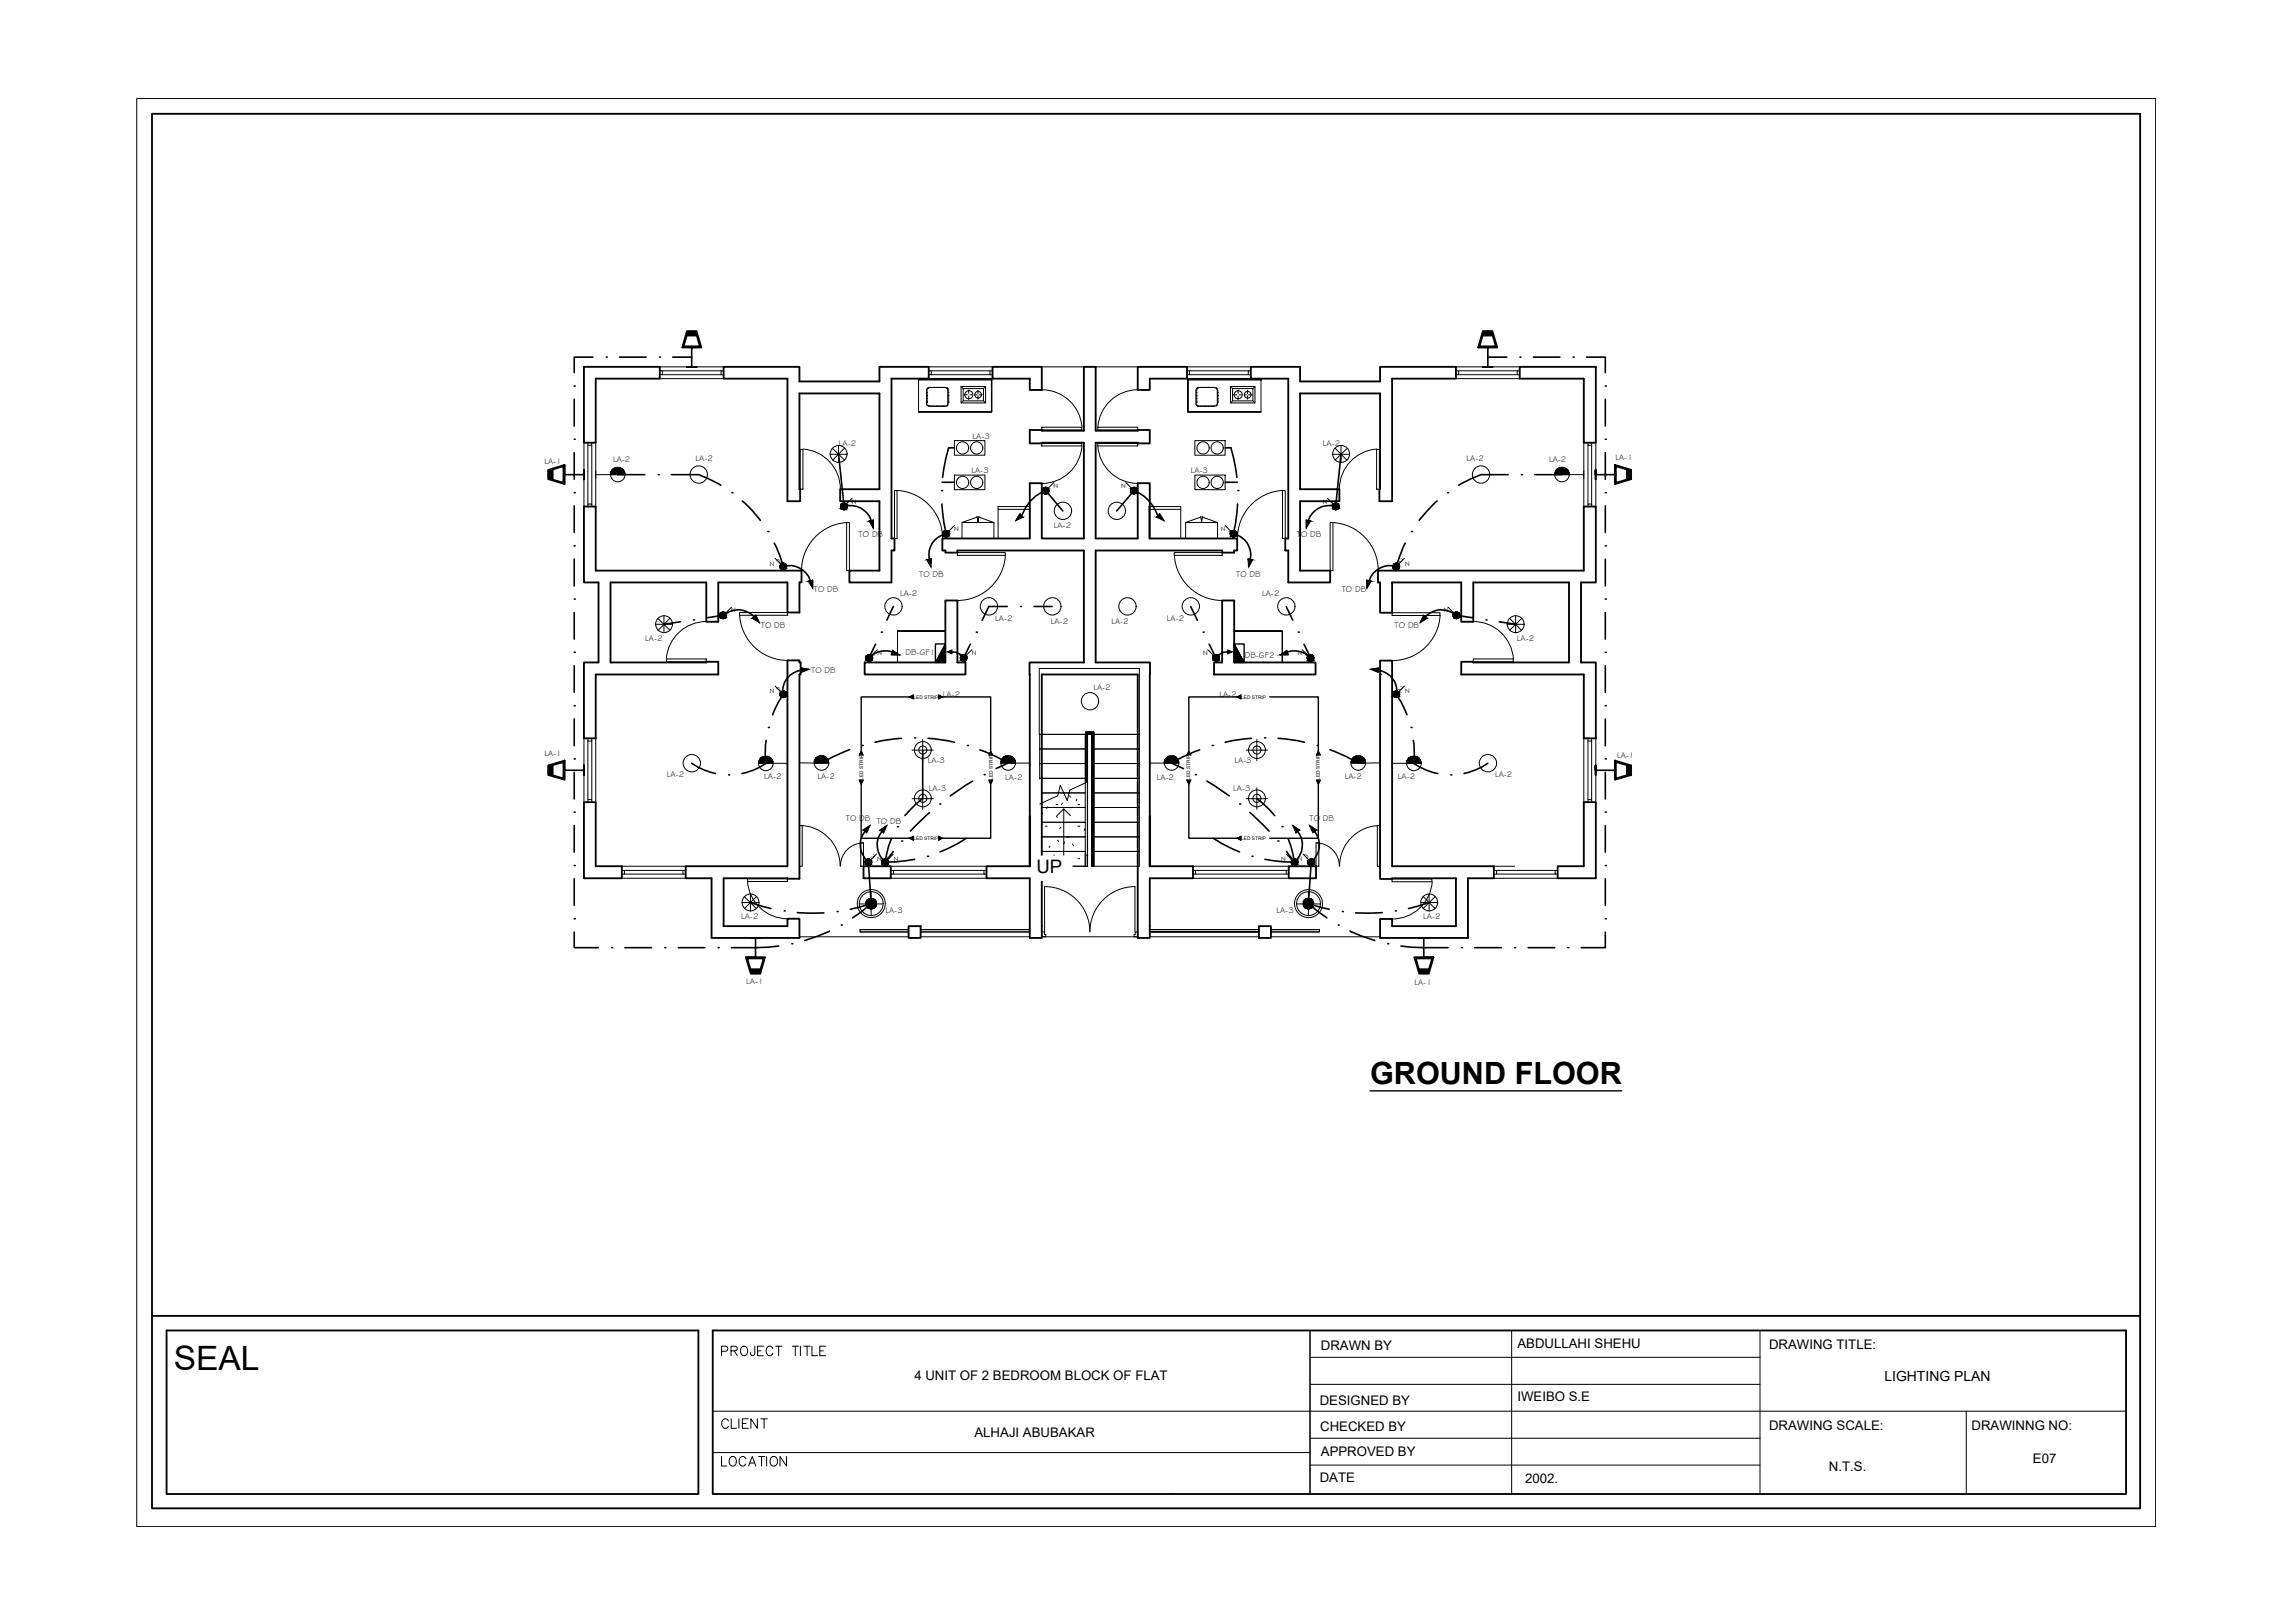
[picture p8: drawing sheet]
<svg xmlns="http://www.w3.org/2000/svg" width="420mm" height="297mm" viewBox="0 0 420 297" stroke-linecap="round" stroke-linejoin="round" font-family="sans-serif">
<defs><g id="words">
<text font-size="6.1" x="31.8" y="250.8">SEAL</text>
<text font-size="5.6" x="250.8" y="198.5">GROUND FLOOR</text>
<text font-size="4.9" x="130.9" y="269.5">LOCATION</text>
<text font-size="4.4" x="130.9" y="262.5">CLIENT</text>
<text font-size="3.4" x="189.8" y="159.7">UP</text>
<text font-size="2.6" x="345" y="252.7">LIGHTING PLAN</text>
<g font-size="2.4">
<text x="241.8" y="247">DRAWN BY</text>
<text x="277.8" y="246.6">ABDULLAHI SHEHU</text>
<text x="323.9" y="246.8">DRAWING TITLE:</text>
<text x="167.4" y="252.6">4 UNIT OF 2 BEDROOM BLOCK OF FLAT</text>
<text x="241.6" y="257.2">DESIGNED BY</text>
<text x="277.8" y="256.5">IWEIBO S.E</text>
<text x="178.4" y="262.9">ALHAJI ABUBAKAR</text>
<text x="241.7" y="261.9">CHECKED BY</text>
<text x="323.9" y="261.7">DRAWING SCALE:</text>
<text x="360.9" y="261.7">DRAWINNG NO:</text>
<text x="241.8" y="266.5">APPROVED BY</text>
<text x="334.8" y="269.3">N.T.S.</text>
<text x="372.2" y="267.8">E07</text>
<text x="241.6" y="271.2">DATE</text>
<text x="279.2" y="271.5">2002.</text>
</g>
<g font-size="1.5">
<text x="153.6" y="81.6">LA-2</text>
<text x="178.1" y="80.3">LA-3</text>
<text x="242.2" y="81.6">LA-2</text>
<text x="99.7" y="84.9">LA-1</text>
<text x="112.2" y="84.5">LA-2</text>
<text x="127.4" y="84.5">LA-2</text>
<text x="177.9" y="86.5">LA-3</text>
<text x="218" y="86.5">LA-3</text>
<text x="268.5" y="84.5">LA-2</text>
<text x="283.6" y="84.5">LA-2</text>
<text x="295.8" y="84.2">LA-1</text>
<text x="157.2" y="98.3">TO DB</text>
<text x="192.9" y="96.6">LA-2</text>
<text x="237.4" y="98.3">TO DB</text>
<text x="168.3" y="105.6">TO DB</text>
<text x="226.3" y="105.6">TO DB</text>
<text x="149" y="108.3">TO DB</text>
<text x="164.8" y="109.1">LA-2</text>
<text x="182.2" y="113.6">LA-2</text>
<text x="213.6" y="113.6">LA-2</text>
<text x="231.1" y="109.1">LA-2</text>
<text x="245.6" y="108.3">TO DB</text>
<text x="118.1" y="117.4">LA-2</text>
<text x="139.3" y="115">TO DB</text>
<text x="165.8" y="119.8">DB-GF1</text>
<text x="192.4" y="114.3">LA-2</text>
<text x="203.5" y="114.3">LA-2</text>
<text x="255.3" y="115">TO DB</text>
<text x="277.7" y="117.4">LA-2</text>
<text x="148.5" y="123.1">TO DB</text>
<text x="227.9" y="120.5">DB-GF2</text>
<text x="172.6" y="127.6">LA-2</text>
<text x="200.2" y="126.3">LA-2</text>
<text x="223.2" y="127.6">LA-2</text>
<text x="99.7" y="138.4">LA-1</text>
<text x="122.1" y="142.2">LA-2</text>
<text x="139.9" y="142.5">LA-2</text>
<text x="149.7" y="142.5">LA-2</text>
<text x="169.9" y="139.6">LA-3</text>
<text x="184" y="142.8">LA-2</text>
<text x="211.8" y="142.8">LA-2</text>
<text x="226" y="139.6">LA-3</text>
<text x="246.2" y="142.5">LA-2</text>
<text x="255.9" y="142.5">LA-2</text>
<text x="273.7" y="142.2">LA-2</text>
<text x="296.1" y="138.6">LA-1</text>
<text x="170.1" y="144.7">LA-3</text>
<text x="225.8" y="144.7">LA-3</text>
<text x="154.9" y="150.3">TO DB</text>
<text x="160.5" y="150.8">TO DB</text>
<text x="239.7" y="150.3">TO DB</text>
<text x="162.1" y="167.1">LA-3</text>
<text x="233.7" y="167.1">LA-3</text>
<text x="135.7" y="168.1">LA-2</text>
<text x="260.6" y="168.1">LA-2</text>
<text x="136.6" y="180.1">LA-1</text>
<text x="259" y="180.2">LA-1</text>
</g>
<g font-size="1.1">
<text x="192.9" y="89.3">N</text>
<text x="205.3" y="89.3">N</text>
<text x="156" y="92.2">N</text>
<text x="242.2" y="92.2">N</text>
<text x="174.7" y="97.2">N</text>
<text x="223.5" y="97.2">N</text>
<text x="140.9" y="103.5">N</text>
<text x="142.6" y="103.2" transform="rotate(-45 142.6 103.2)">2</text>
<text x="256" y="102.7" transform="rotate(45 256 102.7)">2</text>
<text x="257.2" y="103.5">N</text>
<text x="133.9" y="112.1">N</text>
<text x="264.3" y="112.1">N</text>
<text x="160.6" y="119.9">N</text>
<text x="177.9" y="119.9">N</text>
<text x="220.3" y="119.9">N</text>
<text x="237.6" y="119.9">N</text>
<text x="140.9" y="126.9">N</text>
<text x="142.6" y="126.6" transform="rotate(-45 142.6 126.6)">2</text>
<text x="256" y="126.2" transform="rotate(42 256 126.2)">2</text>
<text x="257.2" y="126.9">N</text>
<text x="159.3" y="156.8" transform="rotate(45 159.3 156.8)">3</text>
<text x="160.6" y="157.6">N</text>
<text x="162.4" y="156.8" transform="rotate(42 162.4 156.8)">3</text>
<text x="163.6" y="157.6">N</text>
<text x="234.5" y="157.6">N</text>
<text x="236.2" y="157.3" transform="rotate(-42 236.2 157.3)">3</text>
<text x="237.6" y="157.6">N</text>
<text x="239.2" y="157.3" transform="rotate(-48 239.2 157.3)">3</text>
</g>
<g font-size=".9">
<text x="167.2" y="127.9">LED STRIP</text>
<text x="227.2" y="127.9">LED STRIP</text>
<text x="158" y="142.7" transform="rotate(-90 158 142.7)">LED STRIP</text>
<text x="181.8" y="142.7" transform="rotate(-90 181.8 142.7)">LED STRIP</text>
<text x="217.9" y="142.7" transform="rotate(-90 217.9 142.7)">LED STRIP</text>
<text x="241.6" y="142.7" transform="rotate(-90 241.6 142.7)">LED STRIP</text>
<text x="167.2" y="153.8">LED STRIP</text>
<text x="227.2" y="153.8">LED STRIP</text>
</g>
</g></defs>
<!-- layer: G-ANNO-TTLB -->
<g fill="none" stroke="#000" stroke-width=".18">
<path d="M130.5 258.3h258.7M132.1 247.3h.8a.47 .47 0 0 0 .4-.5 .47 .47 0 0 0-.4-.4h-.8v1.7M133.8 247.2l1-.1 .2-.2-.1-.4-.4-.1h-.7v1.7M134.4 247.2l.6 .9M135.9 246.5a.82 .82 0 0 1 1 .3 .82 .82 0 0 1-.2 1.1 .63 .63 0 0 1-.7 .2 .63 .63 0 0 1-.4-.6 1.08 1.08 0 0 1 .3-1zM138.2 246.4v1.3l-.2 .3a.35 .35 0 0 1-.5-.1l-.1-.4M138.7 247.2h.6M139.8 246.4h-1.1v1.7h1.1M141.5 246.8a.63 .63 0 0 0-.7-.4 .63 .63 0 0 0-.5 .7v.4a.63 .63 0 0 0 .5 .6 .63 .63 0 0 0 .7-.4M142 246.4h1.1M142.6 246.4v1.7M145 246.4h1.2"/>
<path d="M145.6 246.4v1.7M146.5 246.4v1.7M147.2 246.4h1.2M147.8 246.4v1.7M148.6 246.4v1.7h1.1M150.1 247.2h.6M151.1 246.4h-1v1.7h1M239.8 243.5v29.9M239.8 253.4h82.4M239.8 248.4h82.4M130.5 265.9h109.3M239.8 268.1h82.4"/>
<path d="M239.8 263.2h82.4"/>
</g>
<!-- layer: G-ANNO-TTLB-THIN -->
<path d="M25 18h369.6v261.4h-369.6zM239.8 243.5v29.9M276.7 243.5v29.9M322.2 243.5v29.9M360 258.3v15.1" fill="none" stroke="#000" stroke-width=".18"/>
<!-- layer: G-ANNO-TTLB-MEDM -->
<path d="M27.8 20.8h364v255.3h-364zM27.8 240.8h364M30.5 243.5h97.4v29.9h-97.4zM130.5 243.5h258.7v29.9h-258.7z" fill="none" stroke="#000" stroke-width=".34"/>
<!-- layer: A-WALL -->
<g fill="none" stroke="#000" stroke-width=".34">
<path d="M106.9 67.1h13.9v2.2h-11.7v11.7h-2.2zM132.5 67.1h13.9v2.7h14.6v-2.7h9v2.2h-6.8v29.3h.6v2.2h-.6v5.8h-7.7v-2.2h5.5v-12.7h-7.2v-2.2h7.2v-17.5h-14.6v17.5h.1v2.2h-2.3v-22.4h-11.7zM181.7 67.1h9v4.3h-2.2v-2.1h-6.8zM208.3 67.1h9v2.2h-6.8v2.1h-2.2zM229 67.1h9v2.7h14.7v-2.7h13.8v2.2h-11.6v22.4h-2.4v-2.2h.2v-17.5h-14.7v17.5h7.2v2.2h-7.2v12.7h5.5v2.2h-7.6v-5.8h-.6v-2.2h.6v-29.3h-6.9zM278.2 67.1h14v13.9h-2.2v-11.7h-11.8zM106.9 92.7h2.2v11.7h37.6v2.2h-.3v5.5h-2.2v-5.5h-12.7v7.2h-2.2v-7.2h-17.5v14.6h17.5v-.1h2.2v2.3h-22.4v11.7h-2.2v-13.9h2.7v-14.6h-2.7zM223.7 109.9h2.2v11.3h14.9v2.2h-18.5v-2.2h1.4zM252.3 104.4h37.7v-11.7h2.2v13.9h-2.8v14.6h2.8v13.9h-2.2v-11.7h-22.5v-2.3h2.2v.1h17.5v-14.6h-17.5v7.2h-2.2v-7.2h-12.6v5.5h-2.2v-5.5h-.4zM144.2 120.9h2.2v.3h.2v2.2h-.2v37.4l-13.9-.1v8.8h11.7v-1.4h2.2v3.6h-16.1v-11h-4.8v-2.2h18.7zM158.3 121.2h14.8v-11.3h2.2v11.3h1.5v2.2h-18.5zM252.7 120.9h2.2v37.6h18.6v2.2h-4.8v11h-16v-3.5h2.2v1.3h11.6v-8.8h-11.6v.2h-2.2z"/>
<path d="M106.9 146.8h2.2v11.7h4.7v2.2h-6.9zM158.1 158.5h5v2.2h-5zM188.5 149.4v9.1v-37.3h9.9v-20.4h-23.1v.3h-2.2v-.3h-.6v-2.2h16v-10.2h2.2v10.2h7.7v-17.6h-7.7v.2h-2.2v-2.5h2.2v.1h7.7v-11.7h2.2v11.7h7.7v-.1h2.2v2.5h-2.2v-.2h-7.7v17.6h7.7v-10.2h2.2v10.2h16v2.2h-.6v.3h-2.2v-.3h-23.1v20.4h9.9v37.3v-9.1M188.5 158.5h-7.9v2.2h7.9v11h2.2v-48.3h17.6v48.3h2.2v-11h7.9v-2.2h-7.9M235.9 158.5h5v2.2h-5zM290 146.8h2.2v13.9h-7v-2.2h4.8zM166.3 169.5h2.2v2.2h-2.2zM230.5 169.5h2.2v2.2h-2.2z"/>
</g>
<g fill="none" stroke="#000" stroke-width=".18">
<path d="M120.8 67.1h11.7M120.8 69.3h11.7M170 67.1h11.7M170 69.3h11.7M217.3 67.1h11.7M217.3 69.3h11.7M266.5 67.1h11.7M266.5 69.3h11.7M106.9 81v11.7M109.1 81v11.7M290 81v11.7M292.2 81v11.7"/>
<path d="M106.9 135.1v11.7M109.1 135.1v11.7M290 135.1v11.7M292.2 135.1v11.7M113.8 158.5h11.7M163.1 158.5h17.5M218.4 158.5h17.5M273.5 158.5h3.8M113.8 160.7h11.7M163.1 160.7h17.5M218.4 160.7h17.5M273.5 160.7h11.7"/>
</g>
<!-- layer: A-DOOR -->
<g fill="none" stroke="#000" stroke-width=".18">
<path d="M190.7 78.2h7.3v.5h-7.3zM190.7 71.3a7.3 7.3 0 0 1 7.4 6.9M201 78.2h7.3v.5h-7.3zM208.3 71.3a7.3 7.3 0 0 0-7.3 6.9M146.5 82.3h.5v7.2h-.5zM147 82.2a7.3 7.3 0 0 1 6.9 7.3M155 95.6h.5v8.8h-.5zM155 95.6a8.8 8.8 0 0 0-8.3 8.8M163.8 89.8h.4v8.8h-.4zM164.3 89.8a8.8 8.8 0 0 1 8.3 8.7M190.7 81.2h7.3v.4h-7.3zM198.1 81.6a7.3 7.3 0 0 1-7.4 6.9"/>
<path d="M201 81.2h7.3v.4h-7.3zM201 81.6a7.3 7.3 0 0 0 7.3 6.9M234.8 89.8h.5v8.8h-.5zM234.8 89.8a8.8 8.8 0 0 0-8.3 8.7M243.5 95.6h.5v8.8h-.5zM244 95.6a8.8 8.8 0 0 1 8.3 8.8M252 82.3h.5v7.2h-.5zM252.1 82.2a7.3 7.3 0 0 0-6.9 7.3M129.3 113.7a7.3 7.3 0 0 0-7.3 6.9M135.4 112.1h8.8v.5h-8.8zM135.4 112.6a8.8 8.8 0 0 0 8.8 8.3M175.3 101.1h8.7v.5h-8.7z"/>
<path d="M184.1 101.6a8.8 8.8 0 0 1-8.8 8.3M215 101.1h8.7v.5h-8.7zM215 101.6a8.8 8.8 0 0 0 8.8 8.3M254.9 112.1h8.7v.5h-8.7zM263.7 112.6a8.8 8.8 0 0 1-8.8 8.3M269.7 113.7a7.3 7.3 0 0 1 7.4 6.9M122 120.6h7.3v.5h-7.3zM269.7 120.6h7.3v.5h-7.3zM146.4 151.1a7.4 7.4 0 0 1 7.4 7.4M146.9 151.1v7.4h-.5v-7.4h.5M157.6 154.3h.5v4.2h-.5zM158.1 154.3a4.3 4.3 0 0 0-4.2 4.2"/>
<path d="M240.9 154.3h.5v4.2h-.5zM252.2 151.1h.5v7.4h-.5zM252.7 151.1a7.5 7.5 0 0 0-7.5 7.4 4.3 4.3 0 0 0-4.2-4.2M136.9 161.3a7.3 7.3 0 0 0 7.3 6.8M136.9 160.8h7.3v.5h-7.3zM191.2 162.3v8.3M191.3 162.3a8.3 8.3 0 0 1 8.2 8.2 8.3 8.3 0 0 1 8.3-8.2M207.8 162.3v8.3M254.9 160.9h7.2v.5h-7.2zM262.2 161.3a7.3 7.3 0 0 1-7.3 6.9"/>
</g>
<!-- layer: A-GLAZ -->
<g fill="none" stroke="#000" stroke-width=".18">
<path d="M120.8 67.9h.5v.7h-.5M121.3 67.9h10.7M121.3 68.6h10.7M132.5 67.9h-.5v.7h.5M170 67.9h.5v.7h-.5M170.5 67.9h10.7M170.5 68.6h10.7M181.7 67.9h-.5v.7h.5M217.3 67.9h.5v.7h-.5M217.8 67.9h10.7M217.8 68.6h10.7M229 67.9h-.5v.7h.5"/>
<path d="M266.5 67.9h.6v.7h-.6M267.1 67.9h10.7M267.1 68.6h10.7M278.2 67.9h-.4v.7h.4M107.6 92.7v-.5h.7v.5M107.6 81v.5h.7v-.5M107.6 81.5v10.7M108.3 81.5v10.7M290.7 92.7v-.5h.7v.5M290.7 81v.5h.7v-.5M290.7 81.5v10.7M291.4 81.5v10.7"/>
<path d="M107.6 135.1v.5h.7v-.5M107.6 135.6v10.7M108.3 135.6v10.7M290.7 135.1v.5h.7v-.5M290.7 135.6v10.7M291.4 135.6v10.7M107.6 146.8v-.5h.7v.5M113.8 159.3h.5v.7h-.5M114.3 160h10.7M114.3 159.3h10.7M125.5 159.3h-.5v.7h.5M163.1 159.3h.4v.7h-.4"/>
<path d="M163.5 160h16.6M163.5 159.3h16.6M180.6 159.3h-.5v.7h.5M218.4 159.3h.5v.7h-.5M218.9 160h16.6M218.9 159.3h16.6M235.9 159.3h-.4v.7h.4M273.5 159.3h.5v.7h-.5M274 160h10.7M274 159.3h10.7M285.2 159.3h-.5v.7h.5M290.7 146.8v-.5h.7v.5"/>
</g>
<!-- layer: A-FLOR-HRAL -->
<g fill="none" stroke="#000" stroke-width=".18">
<path d="M198.9 133.9h1.4v24.6h-.4v-24.1h-1zM198.7 158.5v-24.3h.4v24.3M198.7 156.2v2.3M198.7 158.5h.4M198.9 156.5h.1M199.1 156.2v2.3M199.1 143.1l-.4 .2M157.5 170.1h8.8h-8.8v.5h8.8h-8.8M157.5 170.3v.1M168.5 170.1h20h-20M168.5 170.6h20M210.5 170.1h20"/>
<path d="M230.5 170.6h-20h20M241.6 170.1h-8.9h8.9v.5h-8.9h8.9M241.6 170.3v.1"/>
</g>
<!-- layer: A-WALL -->
<circle cx="252.7" cy="123.4" r=".17" fill="#000"/>
<!-- layer: A-FLOR -->
<path d="M190.7 67.1h7.7M200.6 67.1h7.7M146.4 171.5h19.9M168.5 171.5h20M190.7 171.5h17.6M210.5 171.5h20M232.7 171.5h20" fill="none" stroke="#000" stroke-width=".18"/>
<!-- layer: A-DOOR-FRAM -->
<path d="M190.7 170.6h.5v.4h.2v.5h-.7zM207.8 170.6h.5v.9h-.7v-.5h.2z" fill="none" stroke="#000" stroke-width=".18"/>
<!-- layer: S-STRS-MBND -->
<g fill="none" stroke="#000" stroke-width=".18">
<path d="M190.3 134.4v-12.1h18.3v36.2h-8.8v-24.1M190.3 134.4h18.3M190.3 134.4v8.2M190.3 139.7h8.8M190.3 137.1h8.8M199.1 134.4v8.7M199.8 139.7h8.8M199.8 137.1h8.8M190.3 142.5h8.8M190.7 145.1h3.1M194.7 145.1h1M198.7 143.3l-2.9 1.3-.4 1.9-1.3-2.8-.5 1.9-3.3 1.6"/>
<path d="M199.8 155.8h8.8M199.8 153.2h8.8M199.8 150.5h8.8M199.8 147.8h8.8M199.8 145.1h8.8M199.8 142.5h8.8"/>
</g>
<!-- layer: S-STRS -->
<g fill="none" stroke="#000" stroke-width=".18">
<path d="M190.7 158.5h8M190.7 148.7l.2 .2M190.7 147.8h8M190.7 150.5h8M190.7 153.2h8M190.7 155.8h8M191.4 157.1h.3M191.4 151.2h.3M191.8 147.7l-.2 .3M192.2 154.9l-.1 .2M192.9 156.5l.2 .3M193.4 147.2h.3"/>
<path d="M193.4 149.4l.2 .2M193.6 153.8l.2 .3M193.8 145.1h.9M194.2 151.4l-.2 .3M194.5 147l-.2 .3M194.9 154.1l-.1 .3M195.3 153.2h.4M195.7 145.1h3M195.8 145.6l.2 .3M196.4 154.5l.1 .3M197.2 146.3l-.2 .3M197.3 157.1h.4"/>
<path d="M197.3 151.2h.4M197.3 147.2h.4M198.6 151.7l-.1 .3M199.1 155.2v.1M199.1 145.1h.1M199.1 147.8h.1M199.1 150.5h.1M199.1 153.2h.1M199.1 155.8h.1M199.1 143.1v15.4"/>
</g>
<!-- layer: S-STRS-ANNO -->
<path d="M194.7 148l-1.2 1.3M196 149.3l-1.3-1.3v10.5" fill="none" stroke="#000" stroke-width=".18"/>
<!-- layer: A-FLOR-HRAL-MBND -->
<path d="M199 143.1v-8.8h1v24.2h.2v-24.5h-1.5v9.3" fill="none" stroke="#000" stroke-width=".18"/>
<!-- layer: Q-SPCQ -->
<g fill="none" stroke="#000" stroke-width=".18">
<path d="M168.2 69.3h13.3v6.1h-13.3zM168.2 69.3v.3M170 69.3h11.5v6.1h-13.3M176 70.7h4.4v3h-4.4zM176 70.7l.3 .4M176.3 71.1h3.8v2.3h-3.8zM176.3 73.4l-.3 .3M176.5 72.3h.6M177.3 71.4v.6M177.3 72.5v.6M177.6 72.3h.3M178.5 72.3h.4"/>
<path d="M179 71.4v.7M179 72.4v.7M179.3 72.3h.5M180.1 73.4l.3 .3M180.4 70.7l-.3 .4M217.5 69.3h13.4v6.1h-13.4zM225.3 70.7h4.5v3h-4.5zM225.3 70.7l.4 .4M225.7 71.1h3.7v2.3h-3.7zM225.7 73.4l-.4 .3M225.8 72.3h.6M226.7 71.4v.6"/>
<path d="M226.7 72.5v.6M226.9 72.3h.4M227.8 72.3h.4M228.4 71.4v.7M228.4 72.4v.7M228.6 72.3h.6M229 69.3h-11.5v6.1h13.4M229.4 73.4l.4 .3M229.8 70.7l-.4 .4M230.9 69.3v.3M182.7 92.7h5.8v5.9h-5.8zM182.7 93.2h5.8"/>
<path d="M210.4 92.7h5.8v5.9h-5.8zM210.4 93.2h5.8M164.3 115.6v5.6v-5.6h8.8zM225.9 115.6h8.9v5.6v-5.6z"/>
<circle cx="177.4" cy="72.2" r=".74"/>
<circle cx="179.1" cy="72.2" r=".61"/>
<circle cx="226.7" cy="72.2" r=".74"/>
<circle cx="228.4" cy="72.2" r=".61"/>
</g>
<!-- layer: Q-CASE -->
<g fill="none" stroke="#000" stroke-width=".18">
<path d="M169.6 73.8v.2M169.6 71.2v.3M169.6 73.7h.1M169.6 73.4h.1M169.6 73.2h.1M169.6 72.9h.1M169.6 72.6h.1M169.6 72.4h.1M169.6 72.3h.1M169.6 72.1h.1M169.6 71.9h.1M169.6 71.8h.1"/>
<path d="M169.6 71.5h.1M169.6 71.6v.2M169.6 71.9v.2M169.6 72.2v.1M169.6 72.4v.2M169.6 72.6v.2M169.6 73v.2M169.6 73.2v.1M169.6 73.5v.1M169.7 74.1l.1 .1M169.7 71.2h.1M169.7 74v.1"/>
<path d="M169.8 71l-.1 .1M169.9 74.3h.1M169.9 71h.1M169.9 74.3h.3M170.2 70.9l-.3 .1M170.2 74.3h.1M170.2 70.9h.1M170.3 74.3h.1M170.3 70.9h.1M170.5 74.3h.1M170.5 70.9h.1M170.5 74.3h.2"/>
<path d="M170.5 70.9h.2M170.7 74.3h.1M170.7 70.9h.1M170.8 74.3h.1M170.8 70.9h.1M170.9 74.3h.1M170.9 70.9h.1M171.1 74.3h.1M171.1 70.9h.1M171.3 74.3h.1M171.3 70.9h.1M171.4 74.3h.1"/>
<path d="M171.4 70.9h.1M171.5 74.3h.1M171.5 70.9h.1M171.6 74.3h.1M171.6 70.9h.1M171.7 74.3h.1M171.7 70.9h.1M171.8 74.3h.1M171.8 70.9h.1M171.8 74.3h.2M171.8 70.9h.2M172.1 74.3h.1"/>
<path d="M172.1 70.9h.1M172.2 74.3h.2M172.2 70.9h.2M172.4 74.3h.1M172.4 70.9h.1M172.4 74.3h.2M172.4 70.9h.2M172.6 74.3h.1M172.6 70.9h.1M172.7 74.3h.1M172.7 70.9h.1M172.9 74.3h.1"/>
<path d="M172.9 70.9h.1M172.9 70.9l.3 .1M173.2 74.3h-.3M173.2 74.3h.1M173.2 71h.1M173.3 74.3h.1M173.3 71h.1M173.3 71l.1 .1M173.4 74.2h-.1M173.5 74.1h.1M173.5 71.2h.1M173.5 74v.1"/>
<path d="M173.5 71.2v.3M173.5 73.8v.2M173.5 71.5h.1M173.5 71.8h.1M173.5 71.9h.1M173.5 72.1h.1M173.5 72.3h.1M173.5 72.4h.1M173.5 72.6h.1M173.5 72.9h.1M173.5 73.2h.1M173.5 73.4h.1"/>
<path d="M173.5 73.7h.1M173.5 71.6v.2M173.5 71.9v.2M173.5 72.2v.1M173.5 72.4v.2M173.5 72.6v.2M173.5 73v.2M173.5 73.2v.1M173.5 73.5v.1M219 73.8v.2M219 71.2v.3M219 73.7h.1"/>
<path d="M219 73.4h.1M219 73.2h.1M219 72.9h.1M219 72.6h.1M219 72.4h.1M219 72.3h.1M219 72.1h.1M219 71.9h.1M219 71.8h.1M219 71.5h.1M219 71.6v.2M219 71.9v.2"/>
<path d="M219 72.2v.1M219 72.4v.2M219 72.6v.2M219 73v.2M219 73.2v.1M219 73.5v.1M219 71.2h.1M219 74v.1M219 74.1h.1M219 74.2h.1M219.1 71l-.1 .1M219.2 74.3h.1"/>
<path d="M219.2 71h.1M219.3 74.3h.2M219.5 70.9l-.2 .1M219.6 74.3h.1M219.6 70.9h.1M219.7 74.3h.1M219.7 70.9h.1M219.8 74.3h.1M219.8 70.9h.1M219.9 74.3h.1M219.9 70.9h.1M220.1 74.3h.1"/>
<path d="M220.1 70.9h.1M220.2 74.3h.2M220.2 70.9h.2M220.4 74.3h.1M220.4 70.9h.1M220.4 74.3h.2M220.4 70.9h.2M220.6 74.3h.1M220.6 70.9h.1M220.7 74.3h.1M220.7 70.9h.1M220.9 74.3h.1"/>
<path d="M220.9 70.9h.1M220.9 74.3h.2M220.9 70.9h.2M221.1 74.3h.1M221.1 70.9h.1M221.2 74.3h.1M221.2 70.9h.1M221.2 74.3h.2M221.2 70.9h.2M221.5 74.3h.1M221.5 70.9h.1M221.7 74.3h.1"/>
<path d="M221.7 70.9h.1M221.8 74.3h.1M221.8 70.9h.1M221.9 74.3h.1M221.9 70.9h.1M222 74.3h.1M222 70.9h.1M222.1 74.3h.1M222.1 70.9h.1M222.2 74.3h.1M222.2 70.9h.1M222.2 70.9l.3 .1"/>
<path d="M222.5 74.3h-.3M222.6 74.3h.1M222.6 71h.1M222.6 71l.1 .1M222.7 74.2h.1M222.8 74.1h.1M222.8 71.2h.1M222.8 71.2l.1 .3M222.8 74v.1M222.9 73.8l-.1 .2M222.9 71.5h.1M222.9 71.8h.1"/>
<path d="M222.9 71.9h.1M222.9 72.1h.1M222.9 72.3h.1M222.9 72.4h.1M222.9 72.6h.1M222.9 72.9h.1M222.9 73.2h.1M222.9 73.4h.1M222.9 73.7h.1M222.9 71.6v.2M222.9 71.9v.2M222.9 72.2v.1"/>
<path d="M222.9 72.4v.2M222.9 72.6v.2M222.9 73v.2M222.9 73.2v.1M222.9 73.5v.1M179 94.6l-2.9 1M179.1 94.6l2.9 1M179.3 94.5l-.3 1.1-.2-1.1M182 95.6h-5.9v3M182 95.6v3M219.9 94.6l-2.8 1M220.1 94.6l2.8 1"/>
<path d="M220.2 94.5l-.2 1.1-.2-1.1M222.9 95.6h-5.8v3M222.9 95.6v3M173.1 115.4h-8.8v.2M225.9 115.4h8.9v.2"/>
</g>
<path d="M168.2 69.5h13.3M168.2 69.3v.3M170 69.3h11.5v6.1h-13.3M217.5 69.5h13.4M229 69.3h-11.5v6.1h13.4M230.9 69.3v.3" fill="none" stroke="#000" stroke-width=".25"/>
<!-- layer: S-STRS-IDEN -->
<path d="M189.4 156.7v4.4l6.9-4.4zM189.4 161.1l6.9-4.4v4.4z" fill="#fff" stroke="#fff" stroke-width=".18"/>
<!-- layer: PDF9_lighting -->
<g fill="none" stroke="#000" stroke-width=".3">
<path d="M124.9 63.6h1.7M125.7 67.1h1.8zM125.7 60.6h1.8M125.7 61.4h1.8M125.8 61.2h1.7M125.8 61h1.6M125.9 60.8h1.5l.7 2.6h-2.9zM125.9 60.8h.7M128.4 63.6l-.9-3h-1.8l-.8 3h3.5h-1.8v3.5M270.6 63.6l.9-3h1.7l.9 3h-3.5h1.8v3.5M271.5 60.6h1.7M271.5 61.4h1.7"/>
<path d="M271.5 67.1h1.8zM271.5 61.2h1.7M271.6 61h1.5M271.6 60.8h1.5l.7 2.6h-2.9zM272.3 60.8h.8M272.3 63.6h1.8M272.4 63.6h.1M100.4 86v1.7M100.6 86.1l2.5-.8v3l-2.5-.7zM100.6 86.8v.8M100.8 86.1v1.6M101 86v1.7"/>
<path d="M101.2 86v1.7M103.3 85.1l-2.9 .9v1.7l2.9 .9v-3.5v1.8h3.6M103.3 86.9h.1M103.3 86.8v1.8M106.9 86v1.8zM292.1 86v1.8zM295.7 85.1l2.9 .9v1.7l-2.9 .9v-3.5v1.8h-3.6M295.7 86.9h.1M295.7 86.8v1.8M295.8 85.3l2.6 .8v1.5l-2.6 .7zM297.8 86v1.7M298 86v1.7"/>
<path d="M298.2 86.1v1.6M298.4 86.8v.8M298.6 86v1.7M103.3 139.2l-2.9 .9v1.8l2.9 .8v-3.5v1.8h3.6M295.7 139.2l2.9 .9v1.8l-2.9 .8v-3.5v1.8h-3.6M295.8 139.5l2.6 .7v1.5l-2.6 .8zM100.4 140.1v1.8M100.6 140.2l2.5-.7v3l-2.5-.8zM100.6 141v.7M100.8 140.2v1.6M101 140.1v1.7M101.2 140.1v1.8"/>
<path d="M103.3 141v1.7M106.9 140.1v1.8zM292.1 140.1v1.8zM295.7 141v1.7M297.8 140.1v1.8M298 140.1v1.7M298.2 140.2v1.6M298.4 141v.7M298.6 140.1v1.8M136.8 175.4h3l-.8 2.6h-1.4zM137.4 171.7h1.8zM137.4 178.2h1.8"/>
<path d="M137.4 177.4h1.8M137.5 177.6h1.7M137.5 177.8h1.6M138.3 171.7v3.5h-1.8h3.6l-.9 3h-1.8l-.9-3M138.3 175.2h1.8M138.3 178h.7M258.9 175.2h1.8M259.2 175.4h3l-.8 2.6h-1.5zM259.8 171.7h1.7zM259.8 178.2h1.8M259.8 177.6h1.7M259.8 177.4h1.8"/>
<path d="M259.9 177.8h1.6M259.9 178h.8M260.7 171.7v3.5h1.7h-3.5l.9 3h1.8l.8-3M260.7 175.2h.1"/>
</g>
<!-- layer: 0 -->
<g fill="none" stroke="#000" stroke-width=".25">
<path d="M159.9 95.2v1.4M186.7 94l-.7 1.3M212.3 94l.8 1.3M239.2 95.2v1.4M138.4 112.6l.6 1.4M148.8 106.2v1.5M163.2 119.8h1.5M169.7 102.4l.7 1.4M173.1 117.9l-1.8 3.3v-3.3h1.8v3.3h-1.8M174.3 119l-.7 .3 .7 .3M224.8 119l.6 .3-.6 .3M225.9 117.9l1.9 3.3v-3.3h-1.9v3.3h1.9"/>
<path d="M229.3 102.4l-.7 1.4M235.9 119.8h-1.6M250.2 106.2v1.5M260.7 112.6l-.7 1.4M146.6 122.3l1.5 .2M157.3 138.2l.4-.7 .3 .7M166.6 127.6h-8.9v9.9M167.2 127.2l-.6 .4 .6 .3M171.8 127.2l.7 .4-.7 .3M172.5 127.6h8.9v9.9M181.1 138.2l.3-.7 .3 .7M217.3 138.2l.3-.7 .4 .7"/>
<path d="M226.5 127.6h-8.9v9.9M227.2 127.2l-.7 .4 .7 .3M232.5 127.6h8.9v9.9M241 138.2l.4-.7 .3 .7M252.4 122.3l-1.5 .2M157.3 142.8l.4 .7 .3-.7M157.7 143.5v9.9h8.9M159.3 151.1l-1.3 .8M162.4 151.1l-1.3 .8M167.2 153.1l-.6 .3 .6 .4M171.8 153.1l.7 .3-.7 .4M181.1 142.8l.3 .7 .3-.7"/>
<path d="M181.4 143.5v9.9h-8.9M217.3 142.8l.3 .7 .4-.7M217.6 143.5v9.9h8.9M227.2 153.1l-.7 .3 .7 .4M236.7 151.1l1.2 .8M239.7 151.1l1.3 .8M241 142.8l.4 .7 .3-.7M241.4 143.5v9.9h-8.9M250.8 199.6h46.1"/>
</g>
<g fill="#000" stroke="#000" stroke-width=".18">
<path d="M173.1 117.9v3.3h-1.8zM225.9 117.9l1.9 3.3h-1.9zM157.7 137.5l.3 .7h-.7zM181.4 137.5l.3 .7h-.6zM217.6 137.5l.4 .7h-.7zM241.4 137.5l.3 .7h-.7zM157.3 142.8h.7l-.3 .7zM181.1 142.8h.6l-.3 .7zM217.3 142.8h.7l-.4 .7zM241 142.8h.7l-.3 .7z"/>
<path d="M159.1 95.4l.8-.2v.2zM159.1 95.4l.8 1.2v-1.2z"/>
<path d="M186.7 94l.6 .7h-.9zM186.4 94.7l-.4 .6 1.3-.6z"/>
<path d="M212.3 94l.4 .7h-1zM211.7 94.7l1.4 .6-.4-.6z"/>
<path d="M239.2 95.2l.8 .2h-.8zM239.2 95.4v1.2l.8-1.2z"/>
<path d="M137.7 113.2l.7-.6 .2 .6zM137.7 113.2l1.3 .8-.4-.8z"/>
<path d="M148 106.4l.8-.2v.2zM148 106.4l.8 1.3v-1.3z"/>
<path d="M163.4 119l1.2 .8h-1.4zM163.2 119.8h1.5z"/>
<path d="M169.7 102.4l.8-.2v.2zM169.7 102.4l.7 1.4 .1-1.4z"/>
<path d="M173.6 119.3l.7-.3v.3zM173.6 119.3l.7 .3v-.3z"/>
<path d="M224.8 119l.6 .3h-.6zM224.8 119.3v.3l.6-.3z"/>
<path d="M228.5 102.2l.8 .2h-.8zM228.5 102.4l.1 1.4 .7-1.4z"/>
<path d="M234.5 119.8l1.1-.8 .3 .8zM234.3 119.8h1.6z"/>
<path d="M250.2 106.2l.9 .2h-.9zM250.2 106.4v1.3l.9-1.3z"/>
<path d="M260.7 112.6l.6 .6h-.9zM260.4 113.2l-.4 .8 1.3-.8z"/>
<path d="M146.6 122.3l1.5 .2h-1.4zM146.7 122.5v.6l1.4-.6z"/>
<path d="M166.6 127.6l.6-.4v.4zM166.6 127.6l.6 .3v-.3z"/>
<path d="M171.8 127.2l.7 .4h-.7zM171.8 127.6v.3l.7-.3z"/>
<path d="M226.5 127.6l.7-.4v.4zM226.5 127.6l.7 .3v-.3z"/>
<path d="M250.9 122.5l1.5-.2v.2zM250.9 122.5l1.4 .6 .1-.6z"/>
<path d="M158 151.9l1.3-.8-.4 .8zM158 151.9l.7 .5 .2-.5z"/>
<path d="M161.1 151.9l1.3-.8-.4 .8zM161.1 151.9l.7 .6 .2-.6z"/>
<path d="M166.6 153.4l.6-.3v.3zM166.6 153.4l.6 .4v-.4z"/>
<path d="M171.8 153.1l.7 .3h-.7zM171.8 153.4v.4l.7-.4z"/>
<path d="M226.5 153.4l.7-.3v.3zM226.5 153.4l.7 .4v-.4z"/>
<path d="M236.7 151.1l1.2 .8h-.9zM237 151.9l.3 .6 .6-.6z"/>
<path d="M239.7 151.1l1.3 .8h-.9zM240.1 151.9l.3 .5 .6-.5z"/>
</g>
<!-- layer: PDF2_E-Lighting -->
<g fill="none" stroke="#000" stroke-width=".18">
<path d="M109.1 86.9h5.3M109.1 86.2v1.3M151.9 83.1h3.2M152.4 82l2.2 2.2M153.5 81.6v3.1M154.6 82l-2.2 2.2M156 91.2l-1.1 1M174.7 87h5.6v2.6h-5.6zM174.7 80.6h5.6v2.7h-5.6zM174.7 96.2l-1.1 1.1M192.9 88.3l-1.1 1.1M206.1 88.3l1.1 1.1"/>
<path d="M218.8 87h5.5v2.6h-5.5zM218.8 80.6h5.5v2.7h-5.5zM224.3 96.2l1.1 1.1M243 91.2l1.1 1M243.9 83.1h3.2M244.4 82l2.2 2.2M245.5 81.6v3.1M246.6 82l-2.2 2.2M284.7 86.9h5.3M290 86.2v1.3M120 114.3h3.1M120.4 113.2l2.3 2.2"/>
<path d="M121.6 112.7v3.1M122.7 113.2l-2.2 2.2M133.9 111.1l-1.1 1.1M141.9 102.2l1.1 1.1M160.6 118.9l-1.1 1.1M177.9 118.9l-1.1 1.1M221.1 118.9l1.1 1.1M238.4 118.9l1.1 1.1M257.1 102.2l-1.1 1.1M265.1 111.1l1.1 1.1M275.9 114.3h3.1M276.4 113.2l2.2 2.2"/>
<path d="M277.5 112.7v3.1M278.6 113.2l-2.2 2.2M138.9 139.7h5.3M141.9 125.6l1.1 1.1M144.2 139v1.4M146.4 139.6l5.3 .1M146.4 139v1.3M167 137.3h3.9M168.9 135.3v3.9M183.2 139.7h5.3M188.5 139v1.3M210.5 139.7h5.3"/>
<path d="M210.5 139v1.3M228.1 137.3h3.9M230.1 135.3v3.9M252.7 139.6l-5.3 .1M252.7 139v1.3M254.9 139.7h5.3M254.9 139v1.4M257.1 125.6l-1.1 1.1M160.5 156.3l-1.1 1.1M163.5 156.3l-1.1 1.1M167 146.2h3.9M168.9 144.2v3.9"/>
<path d="M228.1 146.2h3.9M230.1 144.2v3.9M235.5 156.3l1.1 1.1M238.6 156.3l1 1.1M135.8 165.2h3.2M136.2 164.1l2.3 2.2M137.4 163.6v3.2M138.5 164.1l-2.2 2.2M157.3 165.4h4.3M159.5 163.2v4.4M237.4 165.4h4.3M239.5 163.2v4.4"/>
<path d="M260.1 165.2h3.1M260.5 164.1l2.2 2.2M261.6 163.6v3.2M262.8 164.1l-2.3 2.2"/>
<circle cx="113.1" cy="86.8" r="1.33"/>
<circle cx="127.9" cy="86.8" r="1.59"/>
<circle cx="153.5" cy="83.1" r="1.55"/>
<circle cx="154.6" cy="92.6" r=".61"/>
<circle cx="173.3" cy="97.7" r=".61"/>
<circle cx="176.2" cy="82" r="1.12"/>
<circle cx="176.2" cy="88.3" r="1.12"/>
<circle cx="178.8" cy="88.3" r="1.12"/>
<circle cx="178.8" cy="82" r="1.12"/>
<circle cx="191.5" cy="89.8" r=".61"/>
<circle cx="194.6" cy="93.5" r="1.59"/>
<circle cx="204.5" cy="93.5" r="1.59"/>
<circle cx="207.6" cy="89.8" r=".61"/>
<circle cx="220.3" cy="82" r="1.12"/>
<circle cx="220.3" cy="88.3" r="1.12"/>
<circle cx="222.8" cy="82" r="1.12"/>
<circle cx="222.8" cy="88.3" r="1.12"/>
<circle cx="225.8" cy="97.7" r=".61"/>
<circle cx="244.6" cy="92.6" r=".61"/>
<circle cx="245.5" cy="83.1" r="1.55"/>
<circle cx="271.1" cy="86.8" r="1.59"/>
<circle cx="286" cy="86.8" r="1.33"/>
<circle cx="121.6" cy="114.2" r="1.55"/>
<circle cx="132.4" cy="112.6" r=".61"/>
<circle cx="143.4" cy="103.7" r=".61"/>
<circle cx="163.6" cy="111" r="1.59"/>
<circle cx="181.1" cy="111" r="1.59"/>
<circle cx="192.7" cy="111" r="1.59"/>
<circle cx="206.4" cy="111" r="1.59"/>
<circle cx="218" cy="111" r="1.59"/>
<circle cx="235.5" cy="111" r="1.59"/>
<circle cx="255.6" cy="103.7" r=".61"/>
<circle cx="266.7" cy="112.6" r=".61"/>
<circle cx="277.5" cy="114.2" r="1.55"/>
<circle cx="126.7" cy="139.7" r="1.59"/>
<circle cx="140.2" cy="139.7" r="1.33"/>
<circle cx="143.4" cy="127.1" r=".61"/>
<circle cx="150.4" cy="139.6" r="1.33"/>
<circle cx="159.2" cy="120.4" r=".61"/>
<circle cx="168.9" cy="137.3" r="1.55"/>
<circle cx="168.9" cy="137.3" r=".74"/>
<circle cx="176.4" cy="120.4" r=".61"/>
<circle cx="184.6" cy="139.6" r="1.33"/>
<circle cx="199.6" cy="128.3" r="1.59"/>
<circle cx="214.5" cy="139.6" r="1.33"/>
<circle cx="222.6" cy="120.4" r=".61"/>
<circle cx="230.1" cy="137.3" r="1.55"/>
<circle cx="230.1" cy="137.3" r=".74"/>
<circle cx="239.9" cy="120.4" r=".61"/>
<circle cx="248.7" cy="139.6" r="1.33"/>
<circle cx="255.6" cy="127.1" r=".61"/>
<circle cx="258.9" cy="139.7" r="1.33"/>
<circle cx="272.4" cy="139.7" r="1.59"/>
<circle cx="159" cy="157.8" r=".61"/>
<circle cx="162" cy="157.8" r=".61"/>
<circle cx="168.9" cy="146.1" r="1.55"/>
<circle cx="168.9" cy="146.1" r=".74"/>
<circle cx="230.1" cy="146.1" r="1.55"/>
<circle cx="230.1" cy="146.1" r=".74"/>
<circle cx="237" cy="157.8" r=".61"/>
<circle cx="240.1" cy="157.8" r=".61"/>
<circle cx="137.4" cy="165.2" r="1.55"/>
<circle cx="159.5" cy="165.4" r="2.18"/>
<circle cx="159.5" cy="165.4" r="2.56"/>
<circle cx="159.5" cy="165.4" r=".95"/>
<circle cx="239.6" cy="165.4" r="2.18"/>
<circle cx="239.6" cy="165.4" r="2.56"/>
<circle cx="239.6" cy="165.4" r=".95"/>
<circle cx="261.7" cy="165.2" r="1.55"/>
</g>
<g fill="#000" stroke="#000" stroke-width=".18">
<path d="M159.3 166.3h.4zM239.3 166.3h.4z"/>
<path d="M111.7 86.9l2.7-.3v.3zM111.8 86.6l-.1 .3 2.7-.3zM111.8 86.6l2.5-.2 .1 .2zM111.8 86.4v.2l2.5-.2zM111.8 86.4l2.4-.2 .1 .2zM111.9 86.2l-.1 .2 2.4-.2zM111.9 86.2l2.2-.2 .1 .2zM112.1 86l-.2 .2 2.2-.2zM112.1 86l1.7-.2 .3 .2zM112.1 86l1.7-.2h-1.5zM112.3 85.8l1.3-.1 .2 .1zM112.3 85.8l1.3-.1h-1.1zM112.5 85.7h1.1z"/>
<path d="M154.4 92.1h.3zM154.4 92.1h.3zM154.4 92.1l.3 .1zM154.2 92.2h.5zM154.2 92.2h.7zM154.1 92.2h.8zM154.1 92.2l.9 .1zM154.1 92.2l.9 .1h-.9zM154.1 92.3l.9 .1zM154 92.4h1zM154 92.4l1 .1zM154 92.4l1 .1h-1.1zM153.9 92.5l1.2 .1-.1-.1zM153.9 92.5l1.2 .1h-1.2zM153.9 92.6l1.2 .1zM153.9 92.6l1.2 .1zM153.9 92.7l1.2 .1v-.1zM153.9 92.7l1.2 .1h-1.2zM153.9 92.8h1.2zM153.9 92.8l1.1 .1zM153.9 92.9l1.1 .1v-.1zM153.9 92.9l1.1 .1h-1zM154 93h1zM154 93l1 .1zM154.1 93.1h.9zM154.1 93.1l.8 .1zM154.1 93.2h.8zM154.1 93.2h.6zM154.2 93.2h.5zM154.2 93.2l.5 .1zM154.4 93.3h.3zM154.4 93.3h.1z"/>
<path d="M173.2 97.1h.2zM173.1 97.1h.3zM173.1 97.1l.4 .1zM172.9 97.2h.6zM172.9 97.2h.7zM172.9 97.2h.7zM172.9 97.2l.8 .1zM172.9 97.2l.8 .1h-.9zM172.8 97.3l.9 .1zM172.8 97.3l.9 .1h-1zM172.7 97.4l1.1 .1zM172.7 97.4l1.1 .1h-1.2zM172.6 97.5l1.2 .1v-.1zM172.6 97.5l1.2 .1h-1.2zM172.6 97.6l1.2 .1v-.1zM172.6 97.6l1.2 .1h-1.2zM172.6 97.7h1.2zM172.6 97.7l1.2 .1zM172.6 97.8l1.2 .1v-.1zM172.6 97.8l1.2 .1h-1.2zM172.6 97.9h1.2zM172.6 97.9l1.1 .1zM172.7 98h1zM172.7 98l1 .1zM172.8 98.1h.9zM172.8 98.1l.8 .1zM172.9 98.2h.7zM172.9 98.2h.6zM172.9 98.2h.6zM172.9 98.2l.5 .1zM173.1 98.3h.3zM173.1 98.3h.2z"/>
<path d="M191.4 89.2h.2zM191.3 89.2h.3zM191.3 89.2l.4 .1zM191.1 89.3h.6zM191.1 89.3h.7zM191.1 89.3h.7zM191.1 89.3l.8 .1zM191.1 89.3l.8 .1h-.9zM191 89.4l.9 .1zM191 89.4l.9 .1h-1zM190.9 89.5l1.1 .1zM190.9 89.5l1.1 .1h-1.1zM190.9 89.6l1.1 .1v-.1zM190.9 89.6l1.1 .1h-1.2zM190.8 89.7l1.2 .1v-.1zM190.8 89.7l1.2 .1h-1.2zM190.8 89.8l1.2 .1zM190.8 89.8l1.2 .1zM190.8 89.9l1.2 .1v-.1zM190.8 89.9l1.2 .1h-1.1zM190.9 90h1.1zM190.9 90l1 .1zM190.9 90.1h1zM190.9 90.1l1 .1zM191 90.2h.9zM191 90.2l.8 .1zM191.1 90.3h.7zM191.1 90.3h.6zM191.1 90.3h.6zM191.1 90.3l.5 .1zM191.3 90.4h.3zM191.3 90.4h.1z"/>
<path d="M207.4 89.2h.3zM207.4 89.2h.4zM207.4 89.3l.4-.1zM207.4 89.3h.5zM207.2 89.3h.7zM207.2 89.3h.8zM207.2 89.4l.8-.1zM207.2 89.4h.8zM207.2 89.4h.8l-.9 .1zM207.1 89.5h1zM207.1 89.5h1l-1 .1zM207.1 89.6h1.1zM207.1 89.6h1.1l-1.2 .1zM207 89.7h1.2v-.1zM207 89.7h1.2l-1.2 .1zM207 89.8h1.2v-.1zM207 89.8h1.2zM207 89.9l1.2-.1zM207 89.9h1.2l-1.1 .1zM207.1 90h1.1v-.1zM207.1 90h1.1zM207.1 90.1l1.1-.1zM207.1 90.1h1zM207.2 90.2l.9-.1zM207.2 90.2h.8zM207.2 90.3l.8-.1zM207.2 90.3h.8zM207.4 90.3h.6zM207.4 90.3h.5zM207.4 90.4l.5-.1zM207.4 90.4h.4zM207.6 90.4h.2z"/>
<path d="M225.7 97.1h.2zM225.7 97.1h.3zM225.6 97.2l.4-.1zM225.6 97.2h.5zM225.4 97.2h.7zM225.4 97.2h.8zM225.4 97.2h.8l-.8 .1zM225.4 97.3h.8zM225.4 97.3h.8l-.9 .1zM225.3 97.4h1zM225.3 97.4h1l-1 .1zM225.3 97.5h1.1zM225.3 97.5h1.1l-1.2 .1zM225.2 97.6h1.2v-.1zM225.2 97.6h1.2l-1.2 .1zM225.2 97.7h1.2v-.1zM225.2 97.7h1.2zM225.2 97.8l1.2-.1zM225.2 97.8h1.2l-1.1 .1zM225.3 97.9h1.1v-.1zM225.3 97.9h1.1zM225.3 98l1.1-.1zM225.3 98h1zM225.4 98.1l.9-.1zM225.4 98.1h.8zM225.4 98.2l.8-.1zM225.4 98.2h.8zM225.6 98.2h.6zM225.6 98.2h.5zM225.7 98.3l.4-.1zM225.7 98.3h.3zM225.8 98.3h.2z"/>
<path d="M244.4 92.1h.2zM244.4 92.1h.3zM244.3 92.2l.4-.1zM244.3 92.2h.5zM244.2 92.2h.6zM244.2 92.2h.7zM244.2 92.2h.7l-.8 .1zM244.1 92.3h.9zM244.1 92.3h.9l-1 .1zM244 92.4h1zM244 92.4h1l-1 .1zM244 92.5h1.1zM244 92.5h1.1l-1.2 .1zM243.9 92.6h1.2v-.1zM243.9 92.6h1.2zM243.9 92.7l1.2-.1zM243.9 92.7h1.2l-1.2 .1zM243.9 92.8h1.2v-.1zM243.9 92.8h1.2zM244 92.9l1.1-.1zM244 92.9h1.1l-1.1 .1zM244 93h1l.1-.1zM244 93h1zM244.1 93.1l.9-.1zM244.1 93.1h.9zM244.2 93.2l.8-.1zM244.2 93.2h.7zM244.3 93.2h.6zM244.3 93.2h.5zM244.4 93.3l.4-.1zM244.4 93.3h.3zM244.5 93.3h.2z"/>
<path d="M284.7 86.6v.3h2.6zM284.7 86.6h2.5l.1 .3zM284.7 86.4v.2h2.5zM284.7 86.4h2.5v.2zM284.8 86.2l-.1 .2h2.5zM284.8 86.2h2.3l.1 .2zM285 86l-.2 .2h2.3zM285 86h1.9l.2 .2zM285 86h1.9l-1.7-.2zM285.2 85.8h1.6l.1 .2zM285.2 85.8h1.6l-1.4-.1zM285.4 85.7h1.1l.3 .1zM285.4 85.7h1.1z"/>
<path d="M132.3 112l.3 .1zM132.2 112.1h.4zM132.2 112.1h.4zM132.1 112.1h.5zM132.1 112.1h.7zM132 112.1h.8zM132 112.1l.8 .1zM131.9 112.2h.9zM131.9 112.2l1 .1zM131.9 112.2l1 .1h-1zM131.9 112.3l1 .1zM131.9 112.3l1 .1h-1.1zM131.8 112.4l1.2 .1-.1-.1zM131.8 112.4l1.2 .1h-1.2zM131.8 112.5l1.2 .1v-.1zM131.8 112.5l1.2 .1h-1.2zM131.8 112.6l1.2 .1zM131.8 112.6l1.2 .1zM131.8 112.7l1.1 .2 .1-.2zM131.8 112.7l1.1 .2h-1.1zM131.8 112.9h1.1zM131.8 112.9h1.1zM131.9 112.9h1zM131.9 112.9l.9 .1zM131.9 113h.9zM131.9 113l.9 .1zM132 113.1h.8zM132 113.1l.6 .1zM132.1 113.2h.5zM132.1 113.2h.5zM132.2 113.2h.4zM132.2 113.2h.2z"/>
<path d="M143.2 103.1h.2zM143.2 103.1h.4zM143.1 103.1h.5zM143.1 103.1h.6zM143.1 103.2l.6-.1zM143.1 103.2h.7zM143.1 103.2h.7l-.8 .1zM143 103.3h.9zM142.9 103.4l1-.1zM142.9 103.4h1zM142.9 103.4h1l-1.1 .1zM142.8 103.5h1.1zM142.8 103.5h1.1l-1.1 .1zM142.8 103.6h1.2l-.1-.1zM142.8 103.6h1.2zM142.8 103.7l1.2-.1zM142.8 103.7h1.2l-1.2 .1zM142.8 103.8h1.2v-.1zM142.8 103.8h1.2zM142.8 103.9l1.2-.1zM142.8 103.9h1.1l-1 .1zM142.9 104h1v-.1zM142.9 104h1zM143 104.1l.9-.1zM143 104.1h.9zM143.1 104.1h.8zM143.1 104.1h.7zM143.1 104.2l.7-.1zM143.1 104.2h.6zM143.2 104.3l.5-.1zM143.2 104.3h.4zM143.4 104.3h.2z"/>
<path d="M159.1 119.8h.2zM159 119.8h.3zM159 119.8l.4 .1zM158.8 119.9h.6zM158.8 119.9h.7zM158.8 119.9h.7zM158.8 119.9l.8 .1zM158.8 119.9l.8 .1h-.9zM158.7 120l.9 .1zM158.7 120l.9 .1h-1zM158.6 120.1l1.1 .1zM158.6 120.1l1.1 .1h-1.1zM158.6 120.2l1.1 .1v-.1zM158.6 120.2l1.1 .1h-1.2zM158.5 120.3l1.2 .1zM158.5 120.3l1.2 .1zM158.5 120.4l1.2 .1v-.1zM158.5 120.4l1.2 .1h-1.2zM158.5 120.5h1.2zM158.5 120.5l1.2 .1zM158.6 120.6l1 .1 .1-.1zM158.6 120.6l1 .1h-1zM158.6 120.7h1zM158.6 120.7l1 .1zM158.7 120.8h.9zM158.7 120.8l.8 .1zM158.8 120.9h.7zM158.8 120.9h.6zM158.8 120.9h.6zM158.8 120.9l.5 .1zM159 121h.3zM159 121h.2z"/>
<path d="M176.4 119.8h.2zM176.2 119.8h.4zM176.2 119.8l.5 .1zM176.2 119.9h.5zM176.2 119.9h.6zM176 119.9h.8zM176 119.9l.8 .1zM176 119.9l.8 .1h-.8zM176 120l.9 .1zM176 120l.9 .1h-1zM175.9 120.1l1.1 .1zM175.9 120.1l1.1 .1h-1.1zM175.9 120.2l1.1 .1v-.1zM175.9 120.2l1.1 .1h-1.2zM175.8 120.3l1.2 .1zM175.8 120.3l1.2 .1zM175.8 120.4l1.2 .1v-.1zM175.8 120.4l1.2 .1h-1.2zM175.8 120.5h1.2zM175.8 120.5l1.2 .1zM175.9 120.6l1 .1 .1-.1zM175.9 120.6l1 .1h-1zM175.9 120.7h1zM175.9 120.7l.9 .1zM176 120.8h.8zM176 120.8l.8 .1zM176 120.9h.8zM176 120.9h.7zM176.2 120.9h.5zM176.2 120.9l.4 .1zM176.2 121h.4zM176.2 121h.3z"/>
<path d="M222.4 119.8h.3zM222.4 119.8h.4zM222.3 119.9l.5-.1zM222.3 119.9h.6zM222.3 119.9h.6zM222.3 119.9h.7zM222.3 119.9h.7l-.8 .1zM222.2 120h.9zM222.2 120h.9l-1 .1zM222.1 120.1h1zM222.1 120.1h1l-1 .1zM222.1 120.2h1.1zM222.1 120.2h1.1l-1.2 .1zM222 120.3h1.2v-.1zM222 120.3h1.2zM222 120.4l1.2-.1zM222 120.4h1.2l-1.2 .1zM222 120.5h1.2v-.1zM222 120.5h1.2zM222.1 120.6l1.1-.1zM222.1 120.6h1.1l-1.1 .1zM222.1 120.7h1l.1-.1zM222.1 120.7h1zM222.2 120.8l.9-.1zM222.2 120.8h.9zM222.3 120.9l.8-.1zM222.3 120.9h.7zM222.3 120.9h.7zM222.3 120.9h.6zM222.4 121l.5-.1zM222.4 121h.4zM222.6 121h.2z"/>
<path d="M239.7 119.8h.3zM239.7 119.8h.3zM239.7 119.9l.3-.1zM239.7 119.9h.5zM239.5 119.9h.7zM239.5 119.9h.8zM239.5 120l.8-.1zM239.5 120h.8zM239.5 120h.8l-.9 .1zM239.4 120.1h1zM239.4 120.1h1l-1 .1zM239.4 120.2h1.1zM239.4 120.2h1.1l-1.2 .1zM239.3 120.3h1.2v-.1zM239.3 120.3h1.2zM239.3 120.4l1.2-.1zM239.3 120.4h1.2l-1.2 .1zM239.3 120.5h1.2v-.1zM239.3 120.5h1.2zM239.4 120.6l1.1-.1zM239.4 120.6h1.1l-1.1 .1zM239.4 120.7h1l.1-.1zM239.4 120.7h1zM239.5 120.8l.9-.1zM239.5 120.8h.8zM239.5 120.9l.8-.1zM239.5 120.9h.8zM239.7 120.9h.6zM239.7 120.9h.5zM239.7 121l.5-.1zM239.7 121h.3zM239.9 121h.1z"/>
<path d="M255.6 103.1h.2zM255.5 103.1h.3zM255.5 103.1h.4zM255.4 103.1h.5zM255.4 103.1l.6 .1zM255.2 103.2h.8zM255.2 103.2l.8 .1zM255.2 103.2l.8 .1h-.8zM255.2 103.3l.9 .1zM255.2 103.3l.9 .1h-1zM255.1 103.4l1.1 .1zM255.1 103.4l1.1 .1h-1.1zM255.1 103.5l1.1 .1v-.1zM255.1 103.5l1.1 .1h-1.2zM255 103.6l1.2 .1zM255 103.6l1.2 .1zM255 103.7l1.2 .1v-.1zM255 103.7l1.2 .1h-1.2zM255 103.8h1.2zM255 103.8l1.2 .1zM255.1 103.9l1 .1 .1-.1zM255.1 103.9l1 .1h-1zM255.1 104h1zM255.1 104l.9 .1zM255.2 104.1h.8zM255.2 104.1h.8zM255.2 104.1h.8zM255.2 104.1l.7 .1zM255.4 104.2h.5zM255.4 104.2l.4 .1zM255.5 104.3h.3zM255.5 104.3h.2z"/>
<path d="M266.5 112.1l.2-.1zM266.5 112.1h.3zM266.4 112.1h.4zM266.4 112.1h.5zM266.3 112.1h.6zM266.3 112.1h.7zM266.2 112.2l.8-.1zM266.2 112.2h.9zM266.2 112.2h.9l-1 .1zM266.1 112.3h1zM266.1 112.3h1l-1 .1zM266.1 112.4h1.1zM266.1 112.4h1.1l-1.2 .1zM266 112.5h1.2v-.1zM266 112.5h1.2l-1.2 .1zM266 112.6h1.2v-.1zM266 112.6h1.2zM266 112.7l1.2-.1zM266 112.7h1.2l-1.1 .2zM266.1 112.9h1.1v-.2zM266.1 112.9h1.1zM266.1 112.9h1.1zM266.1 112.9h1zM266.2 113l.9-.1zM266.2 113h.9zM266.3 113.1l.8-.1zM266.3 113.1h.7zM266.4 113.2l.6-.1zM266.4 113.2h.5zM266.5 113.2h.4zM266.5 113.2h.3zM266.6 113.2h.2z"/>
<path d="M138.9 139.4v.3h2.6zM138.9 139.4h2.6v.3zM139 139.2l-.1 .2h2.6zM139 139.2h2.4l.1 .2zM139.1 139l-.1 .2h2.4zM139.1 139h2.2l.1 .2zM139.2 138.8l-.1 .2h2.2zM139.2 138.8h2l.1 .2zM139.2 138.8h2l-1.8-.2zM139.4 138.6h1.6l.2 .2zM139.4 138.6h1.6l-1.4-.1zM139.6 138.5h1.2l.2 .1zM139.6 138.5h1.2z"/>
<path d="M143.2 126.5h.2zM143.2 126.5h.4zM143.1 126.5h.5zM143.1 126.5h.6zM143.1 126.6l.6-.1zM143.1 126.6h.7zM143.1 126.6h.7l-.8 .1zM143 126.7h.9zM143 126.7h.9h-1zM142.9 126.7h1zM142.9 126.7h1l-1.1 .2zM142.8 126.9h1.1v-.2zM142.8 126.9h1.1l-1.1 .1zM142.8 127h1.2zM142.8 127h1.2l-1.2 .1zM142.8 127.1h1.2v-.1zM142.8 127.1h1.2l-1.2 .1zM142.8 127.2h1.2v-.1zM142.8 127.2h1.2zM142.8 127.3l1.2-.1zM142.8 127.3h1.1zM142.9 127.4l1-.1zM142.9 127.4h1zM143 127.5l.9-.1zM143 127.5h.9zM143.1 127.6l.8-.1zM143.1 127.6h.7zM143.1 127.6h.7zM143.1 127.6h.6zM143.2 127.6h.5zM143.2 127.6h.4zM143.4 127.7l.2-.1z"/>
<path d="M149 139.7l2.7-.3v.3zM149.1 139.4l-.1 .3 2.7-.3zM149.1 139.4l2.5-.3 .1 .3zM149.1 139.1v.3l2.5-.3zM149.1 139.1l2.4-.2 .1 .2zM149.2 138.9l-.1 .2 2.4-.2zM149.2 138.9l2.2-.1 .1 .1zM149.4 138.7l-.2 .2 2.2-.1zM149.4 138.7l1.7-.1 .3 .2zM149.4 138.7l1.7-.1h-1.6zM149.5 138.6l1.4-.2 .2 .2zM149.5 138.6l1.4-.2h-1.1zM149.8 138.4h1.1z"/>
<path d="M183.3 139.4l-.1 .3h2.7zM183.3 139.4h2.6v.3zM183.3 139.2v.2h2.6zM183.3 139.2l2.5-.1 .1 .3zM183.4 138.9l-.1 .3 2.5-.1zM183.4 138.9h2.3l.1 .2zM183.6 138.8l-.2 .1h2.3zM183.6 138.8h1.9l.2 .1zM183.6 138.8h1.9l-1.7-.2zM183.8 138.6h1.5l.2 .2zM183.8 138.6h1.5l-1.3-.2zM184 138.4h1.1l.2 .2zM184 138.4h1.1z"/>
<path d="M213.1 139.7l2.6-.3 .1 .3zM213.2 139.4l-.1 .3 2.6-.3zM213.2 139.4l2.5-.2v.2zM213.2 139.1v.3l2.5-.2zM213.2 139.1l2.4-.2 .1 .3zM213.3 138.9l-.1 .2 2.4-.2zM213.3 138.9l2.1-.1 .2 .1zM213.3 138.9l2.1-.1h-1.9zM213.5 138.8l1.7-.2 .2 .2zM213.5 138.8l1.7-.2h-1.5zM213.7 138.6l1.4-.2 .1 .2zM213.7 138.6l1.4-.2h-1.2zM213.9 138.4h1.2z"/>
<path d="M247.4 139.4v.3h2.6zM247.4 139.4h2.6v.3zM247.5 139.1l-.1 .3h2.6zM247.5 139.1h2.4l.1 .3zM247.5 138.9v.2h2.4zM247.5 138.9h2.3l.1 .2zM247.7 138.8l-.2 .1h2.3zM247.7 138.8l2-.1 .1 .2zM247.7 138.8l2-.1-1.8-.1zM247.9 138.6h1.6l.2 .1zM247.9 138.6h1.6l-1.4-.2zM248.1 138.4h1.1l.3 .2zM248.1 138.4h1.1z"/>
<path d="M255.6 126.5h.2zM255.5 126.5h.3zM255.5 126.5h.4zM255.4 126.5h.5zM255.4 126.5l.6 .1zM255.2 126.6h.8zM255.2 126.6l.8 .1zM255.2 126.6l.8 .1h-.8zM255.2 126.7h.9zM255.2 126.7h.9h-1zM255.1 126.7l1.1 .2-.1-.2zM255.1 126.7l1.1 .2h-1.1zM255.1 126.9l1.1 .1zM255.1 126.9l1.1 .1h-1.2zM255 127l1.2 .1v-.1zM255 127l1.2 .1h-1.2zM255 127.1l1.2 .1v-.1zM255 127.1l1.2 .1h-1.2zM255 127.2h1.2zM255 127.2l1.2 .1zM255.1 127.3h1.1zM255.1 127.3l1 .1zM255.1 127.4h1zM255.1 127.4l.9 .1zM255.2 127.5h.8zM255.2 127.5l.8 .1zM255.2 127.6h.8zM255.2 127.6h.7zM255.4 127.6h.5zM255.4 127.6h.4zM255.5 127.6h.3zM255.5 127.6l.2 .1z"/>
<path d="M257.5 139.7l2.6-.3 .1 .3zM257.5 139.4v.3l2.6-.3zM257.5 139.4l2.6-.2v.2zM257.6 139.2l-.1 .2 2.6-.2zM257.6 139.2l2.3-.2 .2 .2zM257.7 139l-.1 .2 2.3-.2zM257.7 139l2.1-.2 .1 .2zM257.9 138.8l-.2 .2 2.1-.2zM257.9 138.8l1.7-.2 .2 .2zM257.9 138.8l1.7-.2h-1.6zM258 138.6l1.4-.1 .2 .1zM258 138.6l1.4-.1h-1.2zM258.2 138.5h1.2z"/>
<path d="M158.9 157.2h.2zM158.8 157.2h.3zM158.8 157.2l.4 .1zM158.7 157.3h.5zM158.7 157.3l.6 .1zM158.7 157.3l.6 .1h-.7zM158.6 157.4h.8zM158.5 157.4h.9zM158.5 157.4l1 .1zM158.5 157.4l1 .1h-1zM158.5 157.5l1 .1v-.1zM158.5 157.5l1 .1h-1.1zM158.4 157.6l1.2 .1zM158.4 157.6l1.2 .1h-1.2zM158.4 157.7l1.2 .1v-.1zM158.4 157.7l1.2 .1h-1.3zM158.3 157.8l1.3 .1v-.1zM158.3 157.8l1.3 .1h-1.2zM158.4 157.9h1.2zM158.4 157.9l1.1 .1zM158.4 158h1.1zM158.4 158l1.1 .1zM158.5 158.1l.9 .1 .1-.1zM158.5 158.1l.9 .1h-.9zM158.5 158.2h.9zM158.5 158.2l.8 .1zM158.6 158.3h.7zM158.6 158.3l.6 .1zM158.7 158.4h.5zM158.7 158.4h.4zM158.8 158.4h.3zM158.8 158.4h.2z"/>
<path d="M162 157.2h.2zM161.9 157.2h.3zM161.9 157.2l.4 .1zM161.8 157.3h.5zM161.8 157.3l.6 .1zM161.6 157.4h.8zM161.6 157.4h.9zM161.6 157.4h.9h-.9zM161.6 157.4l.9 .1zM161.6 157.4l.9 .1h-1zM161.5 157.5l1.1 .1zM161.5 157.5l1.1 .1h-1.1zM161.5 157.6l1.1 .1v-.1zM161.5 157.6l1.1 .1h-1.2zM161.4 157.7l1.2 .1zM161.4 157.7l1.2 .1zM161.4 157.8l1.2 .1v-.1zM161.4 157.8l1.2 .1h-1.2zM161.4 157.9h1.2zM161.4 157.9l1.2 .1zM161.5 158h1.1zM161.5 158l1 .1zM161.5 158.1l1 .1v-.1zM161.5 158.1l1 .1h-.9zM161.6 158.2h.9zM161.6 158.2l.8 .1zM161.6 158.3h.8zM161.6 158.3l.7 .1zM161.8 158.4h.5zM161.8 158.4h.4zM161.9 158.4h.3zM161.9 158.4h.2z"/>
<path d="M236.8 157.2h.2zM236.8 157.2h.4zM236.7 157.3l.5-.1zM236.7 157.3h.6zM236.6 157.4l.7-.1zM236.6 157.4h.8zM236.6 157.4h.8h-.8zM236.6 157.4h.9zM236.6 157.4h.9l-1 .1zM236.5 157.5h1zM236.5 157.5h1l-1.1 .1zM236.4 157.6h1.1zM236.4 157.6h1.1l-1.1 .1zM236.4 157.7h1.2l-.1-.1zM236.4 157.7h1.2zM236.4 157.8l1.2-.1zM236.4 157.8h1.2l-1.2 .1zM236.4 157.9h1.2v-.1zM236.4 157.9h1.2zM236.4 158l1.2-.1zM236.4 158h1.1zM236.5 158.1l1-.1zM236.5 158.1h1l-.9 .1zM236.6 158.2h.9v-.1zM236.6 158.2h.9zM236.6 158.3l.9-.1zM236.6 158.3h.8zM236.7 158.4l.7-.1zM236.7 158.4h.6zM236.8 158.4h.5zM236.8 158.4h.4zM237 158.4h.2z"/>
<path d="M239.9 157.2h.2zM239.9 157.2h.3zM239.8 157.3l.4-.1zM239.8 157.3h.5zM239.8 157.3h.5l-.6 .1zM239.7 157.4h.7zM239.6 157.4h.8zM239.6 157.4h.9zM239.6 157.4h.9l-1 .1zM239.5 157.5h1.1zM239.5 157.5h1.1l-1.1 .1zM239.5 157.6h1.1v-.1zM239.5 157.6h1.1l-1.1 .1zM239.5 157.7l1.1-.1zM239.5 157.7h1.1l-1.1 .1zM239.5 157.8h1.2l-.1-.1zM239.5 157.8h1.2l-1.2 .1zM239.5 157.9h1.1l.1-.1zM239.5 157.9h1.1zM239.5 158l1.1-.1zM239.5 158h1.1zM239.5 158.1l1.1-.1zM239.5 158.1h1.1l-1 .1zM239.6 158.2h.9l.1-.1zM239.6 158.2h.9zM239.7 158.3l.8-.1zM239.7 158.3h.7zM239.8 158.4l.6-.1zM239.8 158.4h.5zM239.9 158.4h.4zM239.9 158.4h.3zM240 158.4h.2z"/>
<path d="M158.7 165.9l1.5 .1zM158.8 166h1.4zM158.8 166h1.4zM158.8 166h1.4zM158.8 166l1.3 .1zM158.8 166.1h1.3zM158.8 166.1l1.2 .1zM158.9 166.2h1.1zM158.9 166.2h1zM159 166.2h.9zM159 166.2h.9zM159.1 166.2h.8zM159.1 166.2l.7 .1zM159.1 166.3h.7zM159.1 166.3h.6z"/>
<path d="M159.3 166.3h.3zM159.4 166.3h.2z"/>
<path d="M159.4 164.4h.2zM159.4 164.4l.3 .1zM159.3 164.5h.4zM159.3 164.5h.5zM159.1 164.5h.7zM159.1 164.5h.8zM159.1 164.5h.8zM159.1 164.5h.8zM159 164.5h.9zM159 164.5l1 .1zM158.9 164.6h1.1zM158.9 164.6l1.2 .1zM158.9 164.6l1.2 .1h-1.3zM158.8 164.7h1.4zM158.8 164.7h1.4zM158.8 164.7l1.4 .1zM158.8 164.7l1.4 .1h-1.4z"/>
<path d="M158.7 164.8l1.6 .1zM158.7 164.8l1.6 .1h-1.6zM158.7 164.9l1.6 .1zM158.7 164.9l1.6 .1zM158.6 165l1.7 .1zM158.6 165l1.7 .1h-1.7zM158.6 165.1h1.8zM158.6 165.1h1.8h-1.8zM158.6 165.1l1.8 .2v-.2zM158.6 165.1l1.8 .2h-1.8zM158.6 165.3l1.8 .1zM158.6 165.3l1.8 .1zM158.6 165.4h1.8zM158.6 165.4h1.8zM158.6 165.4l1.8 .1zM158.6 165.4l1.8 .1zM158.6 165.5l1.8 .1zM158.6 165.5l1.8 .1zM158.6 165.6h1.8zM158.6 165.6l1.8 .1zM158.6 165.7h1.8zM158.6 165.7l1.7 .1zM158.6 165.8l1.7 .1zM158.6 165.8l1.7 .1zM158.6 165.9h1.7zM158.6 165.9h1.7zM158.7 165.9h1.6z"/>
<path d="M238.8 164.8h1.5l-1.5 .1zM238.8 164.9h1.5zM238.7 165l1.6-.1zM238.7 165h1.7zM238.7 165h1.7zM238.7 165.1h1.7zM238.7 165.1h1.7h-1.8zM238.6 165.1h1.9zM238.6 165.1h1.9l-1.9 .2zM238.6 165.3h1.9v-.2zM238.6 165.3h1.9zM238.6 165.4l1.9-.1zM238.6 165.4h1.9zM238.6 165.4h1.9zM238.6 165.4h1.9zM238.6 165.5l1.9-.1zM238.6 165.5h1.9zM238.6 165.6l1.9-.1zM238.6 165.6h1.9zM238.6 165.7l1.9-.1zM238.6 165.7h1.9zM238.7 165.8l1.8-.1zM238.7 165.8h1.7zM238.7 165.9l1.7-.1zM238.7 165.9h1.7zM238.8 165.9h1.6zM238.8 165.9h1.5z"/>
<path d="M239.5 164.4h.2zM239.3 164.5l.4-.1zM239.3 164.5h.4zM239.2 164.5h.5zM239.2 164.5h.7zM239.1 164.5h.8zM239.1 164.5h.8zM239.1 164.5h.8zM239.1 164.5h.9zM239 164.6l1-.1zM239 164.6h1.1zM239 164.6h1.1l-1.2 .1zM238.9 164.7h1.3zM238.9 164.7h1.3zM238.9 164.7h1.3zM238.9 164.7h1.3l-1.4 .1zM238.8 164.8h1.5z"/>
<path d="M239.5 166.3h.2zM239.5 166.3h.2z"/>
<path d="M238.8 166l1.5-.1zM238.8 166h1.5zM238.9 166h1.4zM238.9 166h1.3zM238.9 166.1l1.3-.1zM238.9 166.1h1.3zM239 166.2l1.2-.1zM239 166.2h1.1zM239.1 166.2h1zM239.1 166.2h.9zM239.1 166.2h.9zM239.1 166.2h.8zM239.2 166.3l.7-.1zM239.2 166.3h.7zM239.3 166.3h.6z"/>
</g>
<!-- layer: 0 -->
<g fill="none" stroke="#000" stroke-width=".3">
<path d="M105.1 70.7h.1M105.1 73.1v4.9M108.6 65.4h-3.5v2.8M111 65.4h.1M113.4 65.4h4.9M120.7 65.4h.1M123.2 65.4h3.4M272.4 65.4h3.5M278.3 65.4h.1M280.7 65.4h4.9M288 65.4h.1M290.5 65.4h3.4v2.8"/>
<path d="M293.9 70.7h.1M293.9 73.1v4.9M105.1 80.4h.1M105.1 90.2h.1M105.1 99.9h.1M105.1 82.8v4.9M105.1 92.6v4.9M113 86.9h5M120.5 86.9h.1M122.9 86.9h5l1.8 .7 2.3 1.2M134 90.2h.1M135.9 91.7a19.6 19.6 0 0 1 3.3 3.6"/>
<path d="M140.6 97.3h.1M141.7 99.4l1.1 2.4 .6 1.8M153.5 83.1l1 9.6a4 4 0 0 1 5 2.6M172.4 89.8h.1M172.4 92.2l.4 3.6 .4 1.9M172.5 88.3h2.2M173.2 97.7a4 4 0 0 0-3.1 4.6M174.7 82h-1l-.5 1.9-.6 3.5M191.4 89.7a7.9 7.9 0 0 0-4.4 4.7M191.4 89.8l3.2 3.7M207.6 89.7a7.9 7.9 0 0 1 4.4 4.7M207.6 89.8l-3.2 3.7"/>
<path d="M224.3 82h1.1l.5 1.9 .6 3.5M224.3 88.3h2.2M225.8 97.7a4 4 0 0 1 3.1 4.6M226.6 92.2l-.4 3.6-.4 1.9M226.6 89.8h.1M245.5 83.1l-1 9.6a4 4 0 0 0-5 2.6M257.3 99.4l-1.7 4.2M258.4 97.3h.1M263.1 91.7l-1.7 1.7-1.6 1.9M265 90.2h.1M276.1 86.9h-5l-1.8 .7-2.2 1.2M278.5 86.9h.1"/>
<path d="M281 86.9h5M293.9 80.4h.1M293.9 90.2h.1M293.9 99.9h.1M293.9 82.8v4.9M293.9 92.6v4.9M105.1 109.6h.1M105.1 119.4h.1M105.1 102.3v4.9M105.1 112.1v4.9M124.6 113.8l-3 .5M127 113.5h.1"/>
<path d="M132.4 112.6l-3 .5M132.5 112.6a3.9 3.9 0 0 1 5.6 .3M143.4 103.7a4 4 0 0 1 5 2.6M160.3 117.9l-1.2 2.5M161.3 115.7h.1M163.3 119.3a4.1 4.1 0 0 0-4.3 1.1M163.5 111l-1.1 2.5M177.6 117.9l-1.2 2.5-.7-.7-.7-.3-.7-.1M178.7 115.7h.1M184.4 111h-3.4l-1.2 2.5M186.8 111h.1M189.3 111h3.3"/>
<path d="M218 111l1.2 2.5M220.3 115.7h.1M221.4 117.9l1.2 2.5 .8-.7 .6-.3 .8-.1M235.5 111l1.2 2.5M235.7 119.3a4.1 4.1 0 0 1 4.3 1.1M237.7 115.7h.1M238.7 117.9l1.2 2.5M255.6 103.7a4 4 0 0 0-4.9 2.6M266.6 112.6a4 4 0 0 0-5.6 .3M266.6 112.6l3 .5M272 113.5h.1M274.5 113.8l3 .5"/>
<path d="M293.9 109.6h.1M293.9 119.4h.1M293.9 102.3v4.9M293.9 112.1v4.9M105.1 129.2h.1M105.1 138.9h.1M105.1 121.8v4.9M105.1 131.6v4.9M126.6 139.7a12.2 12.2 0 0 0 4.4 1.9M140.3 135.5l-.2 2.5 .1 1.7a11.1 11.1 0 0 1-4.4 1.9M140.7 133.1h.1M143.4 127.1l-.9 1.4-1.1 2.3"/>
<path d="M146.7 122.6a4.1 4.1 0 0 0-3.4 4.5M155.5 137.2l-3 1.3-2.1 1.2M157.9 136.4h.1M165 135.1l-3.5 .5-1.3 .2M167.5 135h.1M168.9 137.3v8.9M169.9 135.1l3.5 .5 1.3 .2M177.1 136.4h.1M179.4 137.2l3.1 1.3 2 1.2-2.2 1M219.6 137.2l-3.1 1.3-2 1.2 2.2 1M221.9 136.4h.1M229.1 135.1l-3.5 .5-1.3 .2"/>
<path d="M231.5 135h.1M234 135.1l3.5 .5 1.3 .2M241.1 136.4h.1M243.5 137.2l3.1 1.3 2 1.2M252.4 122.6a4.1 4.1 0 0 1 3.3 4.5M255.6 127.1l.9 1.4 1.1 2.3M258.3 133.1h.1M258.8 135.5l.1 2.5-.1 1.7a11.8 11.8 0 0 0 4.4 1.9M272.4 139.7a12.2 12.2 0 0 1-4.4 1.9M293.9 129.2h.1M293.9 138.9h.1M293.9 121.8v4.9"/>
<path d="M293.9 131.6v4.9M105.1 148.6h.1M105.1 158.4h.1M105.1 141.4v4.8M105.1 151.1v4.9M133.4 141.8h.1M158.3 152.2a4 4 0 0 0 .7 5.5M159 157.8l.5 7.6M161.4 152.2a4.1 4.1 0 0 0 .7 5.6l1.4-2M163.2 153.5l-.5 1.3-.7 3M164.3 151.3h.1M165.1 153.9h.1"/>
<path d="M167.4 157.3l-3.4 .4-2 .1M168.9 146.1l-1.2 1-2 2.2M169.8 156.7h.1M170.2 148.7l-3.5 3.4M172.1 147.2h.1M176.9 153.4l-1.6 1-3.2 1.5M178.1 143l-4.1 2.7M180.2 141.8h.1M218.8 141.8h.1M221 143l4.1 2.7M222.1 153.4l1.7 1 3.1 1.5M227 147.2h.1"/>
<path d="M228.8 148.7l3.5 3.4M229.2 156.7h.1M230.1 146.1l1.2 1 2.1 2.2M231.6 157.3l3.4 .4 2 .1M233.9 153.9h.1M234.7 151.3h.1M235.8 153.5l.5 1.3 .7 3M237.6 152.2a4.1 4.1 0 0 1-.6 5.6l-1.5-2M240 157.8l-.5 7.6M240.7 152.2a3.9 3.9 0 0 1-.7 5.5M265.6 141.8h.1M293.9 148.6h.1"/>
<path d="M293.9 158.4h.1M293.9 141.4v4.8M293.9 151.1v4.9M105.1 168.1h.1M105.1 170.6v2.8h4.4M105.1 160.8v4.9M112 173.4h.1M114.4 173.4h4.9M121.7 173.4h.1M124.2 173.4h4.8M131.5 173.4h.1M137.4 165.2l3.8 1.1"/>
<path d="M142.6 173.1l-4.3 .3h-4.4M143.6 166.7h.1M145 172.7h.1M146 167l4.8 .1M151.9 170.4l-2.3 1-2.3 .7M153.3 166.8h.1M154 169.3h.1M159.5 165.4l-1.8 1.5-1.6 1.1M159.5 165.4l-3.8 1M239.5 165.4l3.4 2.6M239.5 165.4l3.8 1M245 169.3h.1"/>
<path d="M245.8 166.8h.1M247.2 170.4l2.2 1 2.3 .7M253 167l-4.8 .1M254.1 172.7h.1M255.5 166.7h.1M256.5 173.1l4.2 .3h4.4M261.6 165.2l-3.7 1.1M267.6 173.4h.1M270 173.4h4.9M277.3 173.4h.1M279.8 173.4h4.8M287 173.4h.1"/>
<path d="M293.9 168.1h.1M293.9 170.6v2.8h-4.4M293.9 160.8v4.9"/>
</g>
<use href="#words"/>
</svg>
